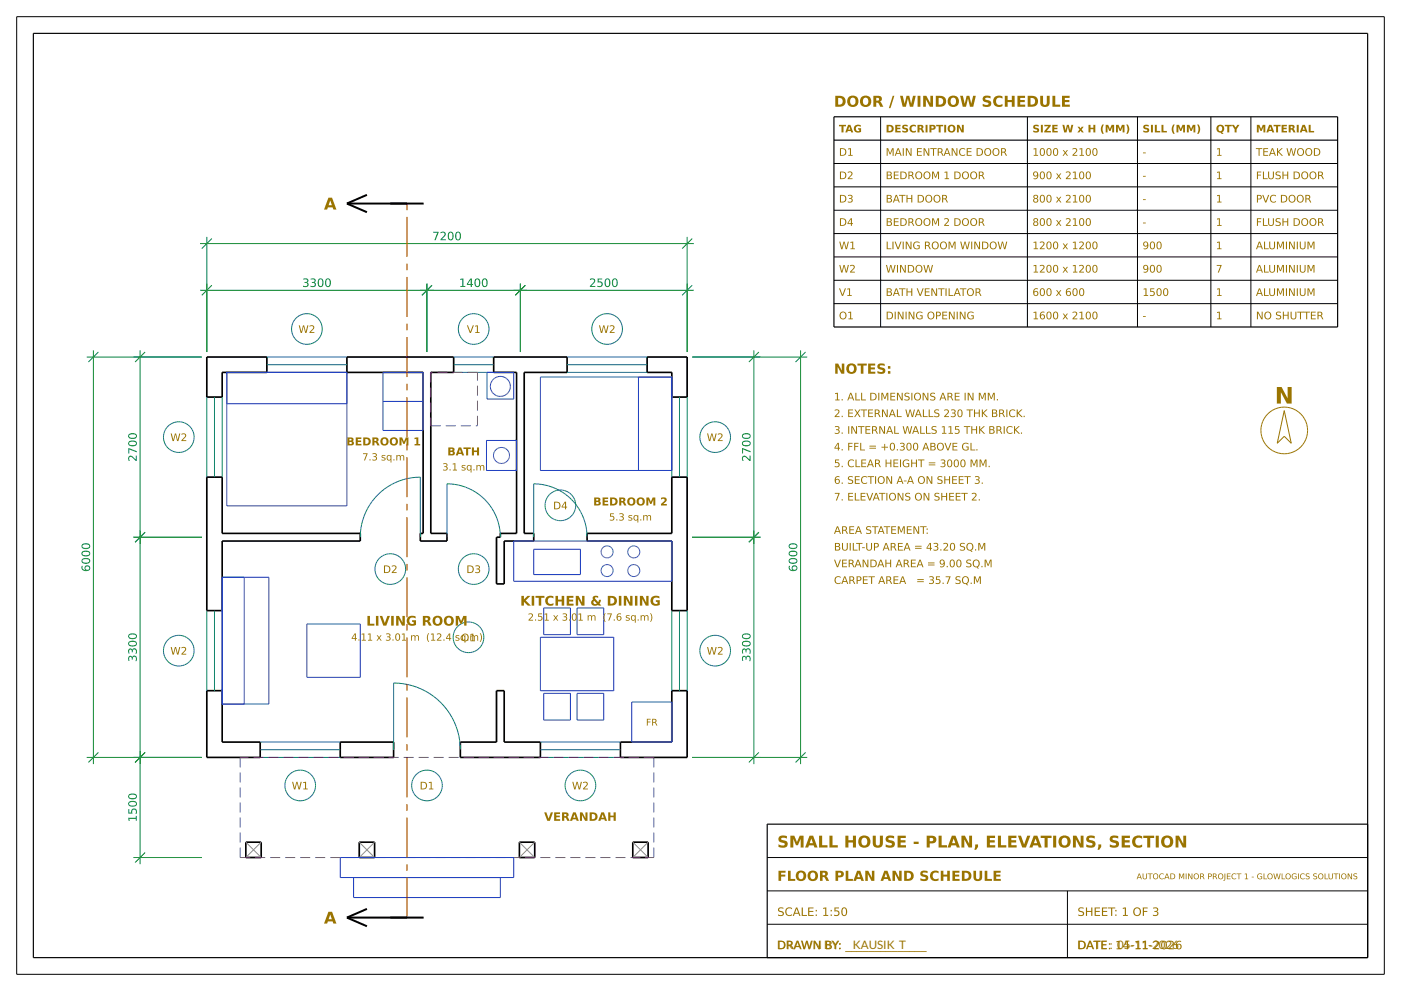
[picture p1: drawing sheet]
<svg xmlns="http://www.w3.org/2000/svg" width="420mm" height="297mm" viewBox="0 0 420 297" stroke-linecap="round" stroke-linejoin="round" font-family="sans-serif">
<defs><g id="words">
<text font-size="6.8" fill="#9a7400" x="382.2" y="121">N</text>
<g font-size="4.9" fill="#9a7400">
<text x="97.1" y="62.8">A</text>
<text x="233" y="254">SMALL HOUSE - PLAN, ELEVATIONS, SECTION</text>
<text x="97.1" y="276.8">A</text>
</g>
<text font-size="4.5" fill="#9a7400" x="250" y="32">DOOR / WINDOW SCHEDULE</text>
<g font-size="4.2" fill="#9a7400">
<text x="250" y="112">NOTES:</text>
<text x="233" y="264">FLOOR PLAN AND SCHEDULE</text>
</g>
<g font-size="4" fill="#9a7400">
<text x="155.9" y="181.5">KITCHEN &amp; DINING</text>
<text x="109.8" y="187.5">LIVING ROOM</text>
</g>
<g font-size="3.5" fill="#138a2e">
<text x="129.6" y="72">7200</text>
<text x="90.6" y="86">3300</text>
<text x="137.6" y="86">1400</text>
<text x="176.6" y="86">2500</text>
<text x="41" y="138.4" transform="rotate(-90 41 138.4)">2700</text>
<text x="225" y="138.4" transform="rotate(-90 225 138.4)">2700</text>
<text x="27" y="171.4" transform="rotate(-90 27 171.4)">6000</text>
<text x="239" y="171.4" transform="rotate(-90 239 171.4)">6000</text>
<text x="41" y="198.4" transform="rotate(-90 41 198.4)">3300</text>
<text x="225" y="198.4" transform="rotate(-90 225 198.4)">3300</text>
<text x="41" y="246.4" transform="rotate(-90 41 246.4)">1500</text>
</g>
<g font-size="3.5" fill="#9a7400">
<text x="163.1" y="246">VERANDAH</text>
<text x="233" y="274.5">SCALE: 1:50</text>
<text x="323" y="274.5">SHEET: 1 OF 3</text>
<text x="233" y="284.4">DRAWN BY:</text>
<text x="233" y="284.5">DRAWN BY: ______________</text>
<text x="255.7" y="284.4">KAUSIK T</text>
<text x="323" y="284.4">DATE : 05-11-2026</text>
<text x="323" y="284.5">DATE: 14-11-2026</text>
</g>
<g font-size="3.3" fill="#9a7400">
<text x="103.8" y="133.5">BEDROOM 1</text>
<text x="134.1" y="136.5">BATH</text>
<text x="177.8" y="151.5">BEDROOM 2</text>
</g>
<g font-size="3.1" fill="#9a7400">
<text x="251.5" y="39.7">TAG</text>
<text x="265.5" y="39.7">DESCRIPTION</text>
<text x="309.5" y="39.7">SIZE W x H (MM)</text>
<text x="342.5" y="39.7">SILL (MM)</text>
<text x="364.5" y="39.7">QTY</text>
<text x="376.5" y="39.7">MATERIAL</text>
<text x="251.5" y="46.7">D1</text>
<text x="265.5" y="46.7">MAIN ENTRANCE DOOR</text>
<text x="309.5" y="46.7">1000 x 2100</text>
<text x="342.5" y="46.7">-</text>
<text x="364.5" y="46.7">1</text>
<text x="376.5" y="46.7">TEAK WOOD</text>
<text x="251.5" y="53.7">D2</text>
<text x="265.5" y="53.7">BEDROOM 1 DOOR</text>
<text x="309.5" y="53.7">900 x 2100</text>
<text x="342.5" y="53.7">-</text>
<text x="364.5" y="53.7">1</text>
<text x="376.5" y="53.7">FLUSH DOOR</text>
<text x="251.5" y="60.7">D3</text>
<text x="265.5" y="60.7">BATH DOOR</text>
<text x="309.5" y="60.7">800 x 2100</text>
<text x="342.5" y="60.7">-</text>
<text x="364.5" y="60.7">1</text>
<text x="376.5" y="60.7">PVC DOOR</text>
<text x="251.5" y="67.7">D4</text>
<text x="265.5" y="67.7">BEDROOM 2 DOOR</text>
<text x="309.5" y="67.7">800 x 2100</text>
<text x="342.5" y="67.7">-</text>
<text x="364.5" y="67.7">1</text>
<text x="376.5" y="67.7">FLUSH DOOR</text>
<text x="251.5" y="74.7">W1</text>
<text x="265.5" y="74.7">LIVING ROOM WINDOW</text>
<text x="309.5" y="74.7">1200 x 1200</text>
<text x="342.5" y="74.7">900</text>
<text x="364.5" y="74.7">1</text>
<text x="376.5" y="74.7">ALUMINIUM</text>
<text x="251.5" y="81.7">W2</text>
<text x="265.5" y="81.7">WINDOW</text>
<text x="309.5" y="81.7">1200 x 1200</text>
<text x="342.5" y="81.7">900</text>
<text x="364.5" y="81.7">7</text>
<text x="376.5" y="81.7">ALUMINIUM</text>
<text x="251.5" y="88.7">V1</text>
<text x="265.5" y="88.7">BATH VENTILATOR</text>
<text x="309.5" y="88.7">600 x 600</text>
<text x="342.5" y="88.7">1500</text>
<text x="364.5" y="88.7">1</text>
<text x="376.5" y="88.7">ALUMINIUM</text>
<text x="251.5" y="95.7">O1</text>
<text x="265.5" y="95.7">DINING OPENING</text>
<text x="309.5" y="95.7">1600 x 2100</text>
<text x="342.5" y="95.7">-</text>
<text x="364.5" y="95.7">1</text>
<text x="376.5" y="95.7">NO SHUTTER</text>
<text x="89.5" y="99.8">W2</text>
<text x="139.9" y="99.8">V1</text>
<text x="179.5" y="99.8">W2</text>
<text x="250" y="120">1. ALL DIMENSIONS ARE IN MM.</text>
<text x="250" y="125">2. EXTERNAL WALLS 230 THK BRICK.</text>
<text x="250" y="130">3. INTERNAL WALLS 115 THK BRICK.</text>
<text x="51.1" y="132.2">W2</text>
<text x="211.9" y="132.2">W2</text>
<text x="250" y="135">4. FFL = +0.300 ABOVE GL.</text>
<text x="250" y="140">5. CLEAR HEIGHT = 3000 MM.</text>
<text x="250" y="145">6. SECTION A-A ON SHEET 3.</text>
<text x="165.8" y="152.6">D4</text>
<text x="250" y="150">7. ELEVATIONS ON SHEET 2.</text>
<text x="250" y="160">AREA STATEMENT:</text>
<text x="250" y="165">BUILT-UP AREA = 43.20 SQ.M</text>
<text x="114.8" y="171.7">D2</text>
<text x="139.8" y="171.7">D3</text>
<text x="250" y="170">VERANDAH AREA = 9.00 SQ.M</text>
<text x="250" y="175">CARPET AREA</text>
<text x="274.7" y="175">= 35.7 SQ.M</text>
<text x="51.1" y="196.2">W2</text>
<text x="138.2" y="192.2">O1</text>
<text x="211.9" y="196.2">W2</text>
<text x="87.5" y="236.6">W1</text>
<text x="125.8" y="236.6">D1</text>
<text x="171.5" y="236.6">W2</text>
</g>
<g font-size="3" fill="#9a7400">
<text x="108.6" y="138">7.3 sq.m</text>
<text x="132.6" y="141">3.1 sq.m</text>
<text x="182.6" y="156">5.3 sq.m</text>
<text x="158.2" y="186">2.51 x 3.01 m (7.6 sq.m)</text>
<text x="105.3" y="192">4.11 x 3.01 m (12.4 sq.m)</text>
</g>
<text font-size="2.8" fill="#9a7400" x="193.6" y="217.5">FR</text>
<text font-size="2.4" fill="#9a7400" x="340.7" y="263.5">AUTOCAD MINOR PROJECT 1 - GLOWLOGICS SOLUTIONS</text>
</g></defs>
<path d="M10 10h400v277h-400zM250 35h151v63h-151zM250 42h151M410 247h-180v40" fill="none" stroke="#000" stroke-width=".35"/>
<g fill="none" stroke="#000" stroke-width=".3">
<path d="M5 5h410v287h-410zM264 35v63M308 35v63M341 35v63M363 35v63M375 35v63M250 49h151M250 56h151M250 63h151M250 70h151M250 77h151M250 84h151"/>
<path d="M250 91h151M230 257h180M230 277h180M230 267h180M320 267v20"/>
</g>
<g fill="none" stroke="#000" stroke-width=".5">
<path d="M62 107h18v4.6h-13.4v7.4h-4.6zM104 107h32v4.6h-6.9v48.2h4.9v2.3h-8v-2.3h.8v-48.2h-22.8zM148 107h22v4.6h-12.8v48.2h2.8v2.3h-8.8v12.9h-2.3v-14h1.1v-1.2h4.9v-48.2h-6.9zM194 107h12v12h-4.6v-7.4h-7.4zM62 143h4.6v16.8h41.4v2.3h-41.4v20.9h-4.6zM176 159.8h25.4v-16.8h4.6v40h-4.6v-20.9h-25.4zM62 207h4.6v15.4h11.4v4.6h-16zM148.9 207h2.3v15.4h10.8v4.6h-24v-4.6h10.9zM102 222.4h16v4.6h-16zM186 222.4h15.4v-15.4h4.6v20h-20zM73.7 252.4h4.6v4.6h-4.6zM107.7 252.4h4.6v4.6h-4.6z"/>
<path d="M155.7 252.4h4.6v4.6h-4.6zM189.7 252.4h4.6v4.6h-4.6z"/>
</g>
<g fill="none" stroke="#007b8a" stroke-width=".3">
<path d="M62 119v24M64.3 119v24M66.6 119v24M80 111.6h24M80 109.3h24M80 107h24M136 111.6h12M136 109.3h12M136 107h12M170 111.6h24M170 109.3h24M170 107h24"/>
<path d="M201.4 119v24M203.7 119v24M206 119v24M108 161a18 18 0 0 1 18-18v18M134 161v-16a16 16 0 0 1 16 16M160 161v-16a16 16 0 0 1 16 16M62 183v24M64.3 183v24M66.6 183v24M201.4 183v24M203.7 183v24M206 183v24"/>
<path d="M78 227h24M78 224.7h24M78 222.4h24M118 224.7v-20a20 20 0 0 1 20 20M162 227h24M162 224.7h24M162 222.4h24"/>
<circle cx="92" cy="98.6" r="4.6"/>
<circle cx="142" cy="98.6" r="4.6"/>
<circle cx="182" cy="98.6" r="4.6"/>
<circle cx="53.6" cy="131" r="4.6"/>
<circle cx="214.4" cy="131" r="4.6"/>
<circle cx="168" cy="151.5" r="4.6"/>
<circle cx="117" cy="170.6" r="4.6"/>
<circle cx="142" cy="170.6" r="4.6"/>
<circle cx="53.6" cy="195" r="4.6"/>
<circle cx="140.5" cy="191" r="4.6"/>
<circle cx="214.4" cy="195" r="4.6"/>
<circle cx="90" cy="235.4" r="4.6"/>
<circle cx="128" cy="235.4" r="4.6"/>
<circle cx="174" cy="235.4" r="4.6"/>
</g>
<path d="M73.7 252.4l4.6 4.6M78.3 252.4l-4.6 4.6M107.7 252.4l4.6 4.6M112.3 252.4l-4.6 4.6M155.7 252.4l4.6 4.6M160.3 252.4l-4.6 4.6M189.7 252.4l4.6 4.6M194.3 252.4l-4.6 4.6" fill="none" stroke="#8c8c8c" stroke-width=".3"/>
<path d="M129.1 111.6v16M143.1 111.6h-14M129.1 127.6h14M143.1 127.6v-16M72 227v30M196 227h-124M72 257h124M196 257v-30" fill="none" stroke="#9a1f9a" stroke-width=".3" stroke-dasharray="3 1.5" stroke-linecap="butt"/>
<g fill="none" stroke="#1f3fd0" stroke-width=".3">
<path d="M68 111.6h36v40h-36zM114.8 111.6h12v17.4h-12zM146 111.6h8v8h-8zM162 113h39.4v28h-39.4zM191.4 113v28M68 121h36M114.8 120.3h12M145.8 132h9v9h-9zM66.6 173h14v38h-14zM73.2 173v38M154 162.2h47.4v12h-47.4zM160 164.6h14v7.6h-14z"/>
<path d="M92 187h16v16h-16zM162 191h22v16h-22zM163 182.2h8v8h-8zM173 182.2h8v8h-8zM163 207.8h8v8h-8zM173 207.8h8v8h-8zM189.4 210.4h12v12h-12zM102 257h52v6h-52zM106 263v6h44v-6"/>
<circle cx="150" cy="115.8" r="3"/>
<circle cx="150.3" cy="136.5" r="2.4"/>
<circle cx="182" cy="165.4" r="1.8"/>
<circle cx="182" cy="171" r="1.8"/>
<circle cx="190" cy="165.4" r="1.8"/>
<circle cx="190" cy="171" r="1.8"/>
</g>
<g fill="none" stroke="#138a2e" stroke-width=".3">
<path d="M60 73h148M62 71v34.5M63.5 71.5l-3 3M206 71v34.5M207.5 71.5l-3 3M60 87h148M63.5 85.5l-3 3M128 85v20.5M129.5 85.5l-3 3M156 85v20.5M157.5 85.5l-3 3M207.5 85.5l-3 3"/>
<path d="M26 107h34.5M28 105v124M29.5 105.5l-3 3M42 105v154M43.5 105.5l-3 3M207.5 107h34.5M226 105v124M227.5 105.5l-3 3M240 105v124M241.5 105.5l-3 3M43.5 159.5l-3 3M227.5 159.5l-3 3"/>
<path d="M40 161h20.5M207.5 161h20.5M26 227h34.5M29.5 225.5l-3 3M43.5 225.5l-3 3M207.5 227h34.5M227.5 225.5l-3 3M241.5 225.5l-3 3M40 257h20.5M43.5 255.5l-3 3"/>
</g>
<path d="M122 275v-214" fill="none" stroke="#d40000" stroke-width=".3" stroke-dasharray="12 2 2 2" stroke-linecap="butt"/>
<path d="M110 58.4l-6 2.6M104 61h23M104 61l6 2.6M104 275h23M104 275l6 2.6M110 272.4l-6 2.6" fill="none" stroke="#000" stroke-width=".6" stroke-linecap="butt"/>
<g fill="none" stroke="#9a7400" stroke-width=".3">
<path d="M385 123.1l2.1 9.7-2.1-2.1-2.1 2.1z"/>
<circle cx="385" cy="129" r="7"/>
</g>
<use href="#words"/>
</svg>
